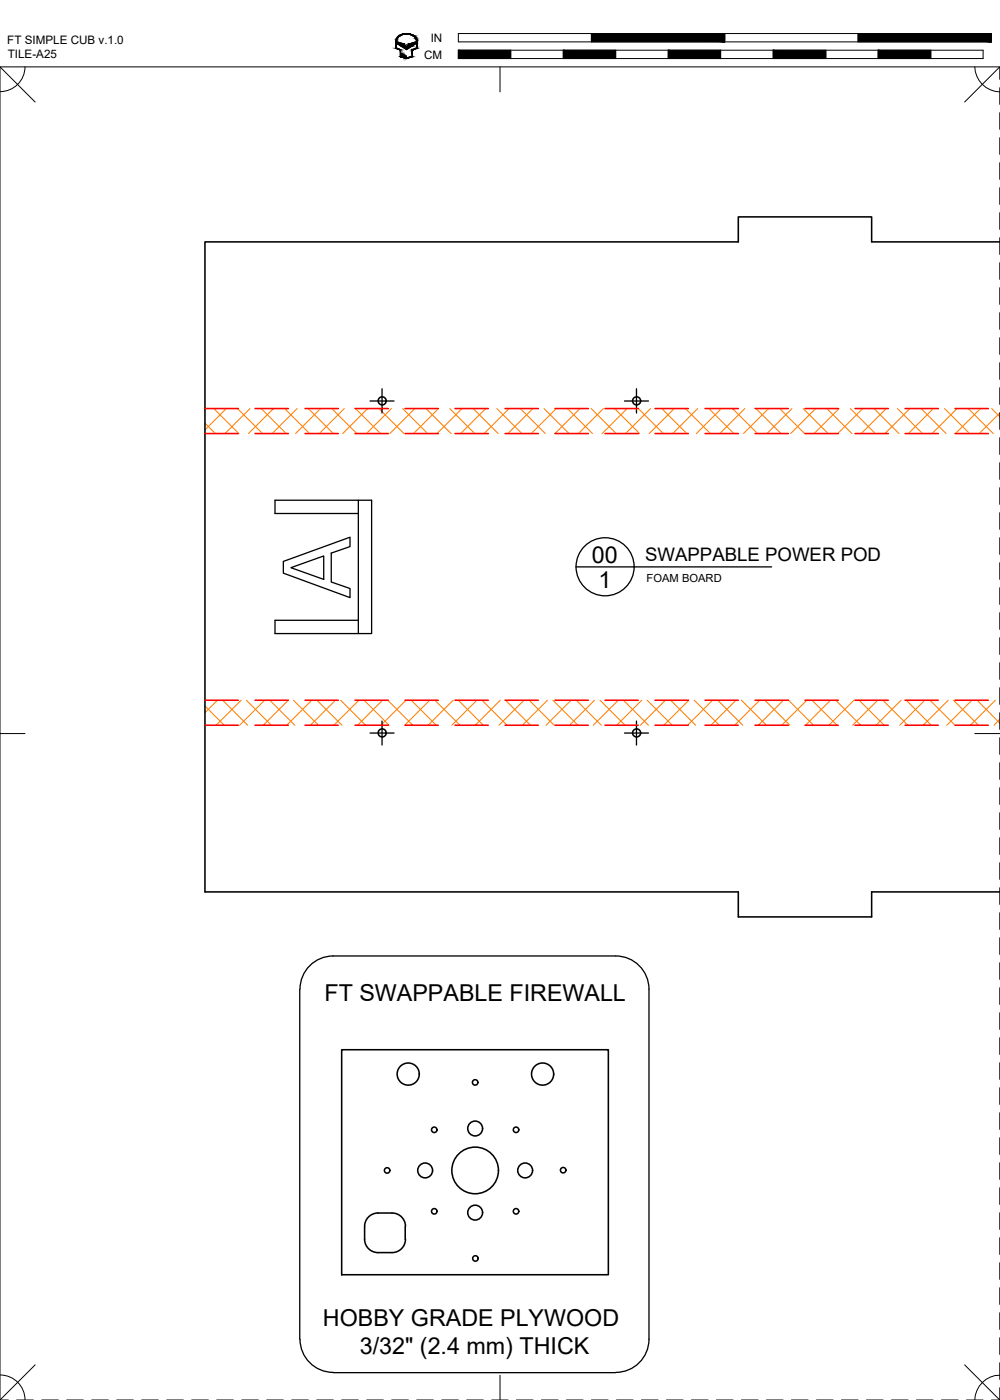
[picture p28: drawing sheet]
<svg xmlns="http://www.w3.org/2000/svg" width="190mm" height="267mm" viewBox="0 0 190 267" stroke-linecap="round" stroke-linejoin="round" font-family="sans-serif">
<defs><g id="words">
<g font-size="4.4">
<text x="112.8" y="107.2">00</text>
<text x="114" y="112">1</text>
<text x="61.8" y="190.6">FT SWAPPABLE FIREWALL</text>
<text x="61.5" y="252.6">HOBBY GRADE PLYWOOD</text>
<text x="68.6" y="257.9">3/32&quot; (2.4 mm) THICK</text>
</g>
<text font-size="3.5" x="122.9" y="106.9">SWAPPABLE POWER POD</text>
<g font-size="2.2">
<text x="1.4" y="8.4">FT SIMPLE CUB v.1.0</text>
<text x="1.5" y="11.1">TILE-A25</text>
<text x="80.8" y="11.2">CM</text>
<text x="82.1" y="8">IN</text>
</g>
<text font-size="2.1" x="123.2" y="110.9">FOAM BOARD</text>
</g></defs>
<!-- layer: 01 CUT -->
<g fill="none" stroke="#000" stroke-width=".3">
<path d="M190.5 46.1h-24.5v-4.8h-25.4v4.8h-101.6v123.8h101.6v4.8h25.4v-4.8h24.5M65.1 200h50.8v42.8h-50.8zM77.2 233.7v2.4M77.2 233.6a2.55 2.55 0 0 0-2.5-2.5h-2.7a2.55 2.55 0 0 0-2.5 2.5v2.5a2.55 2.55 0 0 0 2.5 2.5h2.7a2.55 2.55 0 0 0 2.5-2.5"/>
<circle cx="72.8" cy="76.4" r=".77"/>
<circle cx="121.3" cy="76.4" r=".77"/>
<circle cx="72.8" cy="139.6" r=".77"/>
<circle cx="121.3" cy="139.6" r=".77"/>
<circle cx="77.8" cy="204.6" r="2.11"/>
<circle cx="82.7" cy="215.2" r=".52"/>
<circle cx="90.5" cy="215" r="1.41"/>
<circle cx="90.5" cy="206.2" r=".52"/>
<circle cx="98.3" cy="215.2" r=".52"/>
<circle cx="103.4" cy="204.6" r="2.11"/>
<circle cx="73.7" cy="223" r=".52"/>
<circle cx="81" cy="223" r="1.41"/>
<circle cx="82.7" cy="230.8" r=".52"/>
<circle cx="90.5" cy="223" r="4.4"/>
<circle cx="90.5" cy="231" r="1.41"/>
<circle cx="90.6" cy="239.7" r=".52"/>
<circle cx="98.3" cy="230.8" r=".52"/>
<circle cx="100" cy="223" r="1.41"/>
<circle cx="107.3" cy="222.9" r=".52"/>
</g>
<!-- layer: 23 NOTES -->
<g fill="none" stroke="#000" stroke-width=".25">
<path d="M68.3 97.8h-15.9v-2.5h18.4v25.4h-18.4v-2.5h15.9M68.3 95.3v25.4M54 107l12.7-4.7v1.8l-3.6 1.3v5.5l3.6 1.2v1.7l-12.7-4.6zM55.4 108.1l6.3-2.2v4.5zM109.7 108h37.3M57.1 188.5v66.6M63.5 182.1h53.8a6.3 6.3 0 0 1 6.3 6.3v66.7a6.3 6.3 0 0 1-6.3 6.3M63.5 182.1a6.3 6.3 0 0 0-6.3 6.3M57.2 255.1a6.3 6.3 0 0 0 6.3 6.3M63.5 261.5h53.8"/>
<circle cx="115.3" cy="108" r="5.5"/>
</g>
<!-- layer: 06 CAVITY -->
<g fill="none" stroke="#ff7f00" stroke-width=".2">
<path d="M40.7 77.8l4.8 4.8M43.1 77.8l-4.1 4.1M45.2 77.8l4.8 4.8M47.6 77.8l-4.7 4.8M49.8 77.8l4.7 4.8M52.1 77.8l-4.8 4.8M54.2 77.8l4.8 4.8M56.6 77.8l-4.8 4.8M58.7 77.8l4.8 4.8M61.1 77.8l-4.8 4.8M63.2 77.8l4.8 4.8M65.6 77.8l-4.8 4.8"/>
<path d="M67.7 77.8l4.8 4.8M70.1 77.8l-4.8 4.8M72.2 77.8l4.7 4.8M74.6 77.8l-4.8 4.8M76.7 77.8l4.8 4.8M79 77.8l-4.7 4.8M81.2 77.8l4.7 4.8M83.5 77.8l-4.7 4.8M85.7 77.8l4.7 4.8M88 77.8l-4.8 4.8M90.1 77.8l4.8 4.8M92.5 77.8l-4.7 4.8"/>
<path d="M94.7 77.8l4.7 4.8M97 77.8l-4.8 4.8M99.1 77.8l4.8 4.8M101.5 77.8l-4.8 4.8M103.6 77.8l4.8 4.8M106 77.8l-4.8 4.8M108.1 77.8l4.8 4.8M110.5 77.8l-4.8 4.8M112.6 77.8l4.8 4.8M114.9 77.8l-4.7 4.8M117.1 77.8l4.7 4.8M119.5 77.8l-4.8 4.8"/>
<path d="M121.6 77.8l4.8 4.8M123.9 77.8l-4.7 4.8M126.1 77.8l4.7 4.8M128.4 77.8l-4.7 4.8M130.6 77.8l4.7 4.8M132.9 77.8l-4.8 4.8M135 77.8l4.8 4.8M137.4 77.8l-4.7 4.8M139.6 77.8l4.7 4.8M141.9 77.8l-4.8 4.8M144 77.8l4.8 4.8M146.4 77.8l-4.8 4.8"/>
<path d="M148.5 77.8l4.8 4.8M150.9 77.8l-4.8 4.8M153 77.8l4.8 4.8M155.4 77.8l-4.8 4.8M157.5 77.8l4.8 4.8M159.8 77.8l-4.7 4.8M162 77.8l4.7 4.8M164.4 77.8l-4.8 4.8M166.5 77.8l4.8 4.8M168.8 77.8l-4.7 4.8M171 77.8l4.7 4.8M173.3 77.8l-4.7 4.8"/>
<path d="M175.5 77.8l4.7 4.8M177.8 77.8l-4.8 4.8M179.9 77.8l4.8 4.8M182.3 77.8l-4.7 4.8M184.5 77.8l4.7 4.8M186.8 77.8l-4.8 4.8M188.9 77.8l1.6 1.6M190.5 78.7l-4 3.9M39 80.6l2 2M39 134.5l3.7 3.7M41.4 133.4l-2.4 2.4M42.4 133.4l4.8 4.8"/>
<path d="M45.9 133.4l-4.7 4.8M46.9 133.4l4.8 4.8M50.4 133.4l-4.8 4.8M51.4 133.4l4.8 4.8M54.9 133.4l-4.7 4.8M55.9 133.4l4.8 4.8M59.4 133.4l-4.8 4.8M60.4 133.4l4.7 4.8M63.9 133.4l-4.8 4.8M64.9 133.4l4.8 4.8M68.4 133.4l-4.8 4.8M69.4 133.4l4.7 4.8"/>
<path d="M72.9 133.4l-4.8 4.8M73.9 133.4l4.7 4.8M77.3 133.4l-4.7 4.8M78.3 133.4l4.8 4.8M81.9 133.4l-4.8 4.8M82.9 133.4l4.7 4.8M86.3 133.4l-4.7 4.8M87.3 133.4l4.8 4.8M90.8 133.4l-4.7 4.8M91.8 133.4l4.8 4.8M95.3 133.4l-4.8 4.8M96.3 133.4l4.8 4.8"/>
<path d="M99.8 133.4l-4.7 4.8M100.8 133.4l4.8 4.8M104.3 133.4l-4.8 4.8M105.3 133.4l4.8 4.8M108.8 133.4l-4.8 4.8M109.8 133.4l4.8 4.8M113.3 133.4l-4.8 4.8M114.3 133.4l4.8 4.8M117.8 133.4l-4.8 4.8M118.8 133.4l4.7 4.8M122.2 133.4l-4.7 4.8M123.3 133.4l4.7 4.8"/>
<path d="M126.8 133.4l-4.8 4.8M127.7 133.4l4.8 4.8M131.2 133.4l-4.7 4.8M132.3 133.4l4.7 4.8M135.7 133.4l-4.7 4.8M136.7 133.4l4.8 4.8M140.2 133.4l-4.8 4.8M141.2 133.4l4.8 4.8M144.7 133.4l-4.7 4.8M145.7 133.4l4.8 4.8M149.2 133.4l-4.7 4.8M150.2 133.4l4.8 4.8"/>
<path d="M153.7 133.4l-4.8 4.8M154.7 133.4l4.8 4.8M158.2 133.4l-4.8 4.8M159.2 133.4l4.8 4.8M162.7 133.4l-4.8 4.8M163.7 133.4l4.7 4.8M167.2 133.4l-4.8 4.8M168.2 133.4l4.7 4.8M171.7 133.4l-4.8 4.8M172.6 133.4l4.8 4.8M176.2 133.4l-4.8 4.8M177.2 133.4l4.7 4.8"/>
<path d="M180.6 133.4l-4.7 4.8M181.6 133.4l4.8 4.8M185.1 133.4l-4.7 4.8M186.1 133.4l4.4 4.4M189.6 133.4l-4.7 4.8M190.5 137l-1.1 1.2"/>
</g>
<!-- layer: 24 DIMENSIONS -->
<path d="M70.5 76.4h4.6M72.8 74.1v4.6M119 76.4h4.5M121.2 74.1v4.6M70.5 139.6h4.6M72.8 137.4v4.5M119 139.6h4.5M121.2 137.4v4.5" fill="none" stroke="#000" stroke-width=".25"/>
<!-- layer: 02 SCORE -->
<g fill="none" stroke="#f00" stroke-width=".3">
<path d="M39 77.8h6.4M48.6 77.8h6.3M58.1 77.8h6.3M67.6 77.8h6.4M77.1 77.8h6.4M86.7 77.8h6.3M96.2 77.8h6.3M105.7 77.8h6.4M115.2 77.8h6.4M124.8 77.8h6.3M134.3 77.8h6.3M143.8 77.8h6.4"/>
<path d="M153.3 77.8h6.4M162.9 77.8h6.3M172.4 77.8h6.3M181.9 77.8h6.4M39 82.6h6.4M48.6 82.6h6.3M58.1 82.6h6.3M67.6 82.6h6.4M77.1 82.6h6.4M86.7 82.6h6.3M96.2 82.6h6.3M105.7 82.6h6.4"/>
<path d="M115.2 82.6h6.4M124.8 82.6h6.3M134.3 82.6h6.3M143.8 82.6h6.4M153.3 82.6h6.4M162.9 82.6h6.3M172.4 82.6h6.3M181.9 82.6h6.4M39 133.4h6.4M39 138.2h6.4M48.6 133.4h6.3M48.6 138.2h6.3"/>
<path d="M58.1 133.4h6.3M58.1 138.2h6.3M67.6 133.4h6.4M67.6 138.2h6.4M77.1 133.4h6.4M77.1 138.2h6.4M86.7 133.4h6.3M86.7 138.2h6.3M96.2 133.4h6.3M96.2 138.2h6.3M105.7 133.4h6.4M105.7 138.2h6.4"/>
<path d="M115.2 133.4h6.4M115.2 138.2h6.4M124.8 133.4h6.3M124.8 138.2h6.3M134.3 133.4h6.3M134.3 138.2h6.3M143.8 133.4h6.4M143.8 138.2h6.4M153.3 133.4h6.4M153.3 138.2h6.4M162.9 133.4h6.3M162.9 138.2h6.3"/>
<path d="M172.4 133.4h6.3M172.4 138.2h6.3M181.9 133.4h6.4M181.9 138.2h6.4"/>
</g>
<!-- layer: 22 TILED -->
<g fill="none" stroke="#000" stroke-width=".19">
<path d="M0 12.7l6.7 6.7M4.8 12.7a4.7 4.7 0 0 1-4.8 4.8M75.6 7.9a2 2 0 0 1 3.2-1l.5 .6 .1 1.7-.9 .3v1.3l-1.1 .2-.1-.3v.3h-.2v-.4h-.1v.3h-.1v-.5h-.1v.5l-.2-.1v-.6h-.1v.6h-.1v-1.3l-.9-.3v-1.3M75.7 8l1.3 .4 .2 .4h.4l.2-.4 1.4-.4v.3l-1.8 1.2-1.7-1.2zM75.8 7a2.26 2.26 0 0 1 3.6 .6l.1 1.6-.9 .4v1.2l-1.2 .4-1.1-.4v-1.3l-.9-.3a2.64 2.64 0 0 1 .4-2.2zM87.3 6.4h101.6v1.6h-101.6zM87.3 9.6h100v1.6h-100zM95.3 12.7v4.8M97.3 9.6v1.6M107.3 9.6v1.6M112.7 6.4v1.6M117.3 9.6v1.6"/>
<path d="M127.3 9.6v1.6M137.3 9.6v1.6M138.1 6.4v1.6M147.3 9.6v1.6M157.3 9.6v1.6M163.5 6.4v1.6M167.3 9.6v1.6M177.3 9.6v1.6M185.7 12.7a4.9 4.9 0 0 0 4.8 4.8M190.5 15.1v-2.4h-190.5v254M190.5 12.7l-6.7 6.7M190.5 16.7v3.2"/>
<path d="M190.5 21.5v3.1M190.5 26.2v3.2M190.5 31v3.2M190.5 35.8v3.1M190.5 40.5v3.2M190.5 45.3v3.2M190.5 50v3.2M190.5 54.8v3.2M190.5 59.6v3.1M190.5 64.3v3.2M190.5 69.1v3.2M190.5 73.9v3.1"/>
<path d="M190.5 78.6v3.2M190.5 83.4v3.2M190.5 88.1v3.2M190.5 92.9v3.2M190.5 97.7v3.1M190.5 102.4v3.2M190.5 107.2v3.2M190.5 112v3.1M190.5 116.7v3.2M0 139.7h4.8M185.7 139.7h4.8M190.5 121.5v3.2"/>
<path d="M190.5 126.3v3.1M190.5 131v3.2M190.5 135.8v3.2M190.5 140.5v3.2M190.5 145.3v3.2M190.5 150.1v3.1M190.5 154.8v3.2M190.5 159.6v3.2M190.5 164.4v3.1M190.5 169.1v3.2M190.5 173.9v3.2M190.5 178.6v3.2"/>
<path d="M190.5 183.4v3.2M190.5 188.2v3.1M190.5 192.9v3.2M190.5 197.7v3.2M190.5 202.5v3.1M190.5 207.2v3.2M190.5 212v3.2M190.5 216.7v3.2M190.5 221.5v3.2M190.5 226.3v3.1M190.5 231v3.2M190.5 235.8v3.2"/>
<path d="M190.5 240.6v3.1M190.5 245.3v3.2M190.5 250.1v3.2M190.5 254.8v3.2M190.5 259.6v3.2M0 266.7h1.6M0 261.9a4.7 4.7 0 0 1 4.8 4.8M3.2 266.7h3.2M6.7 260l-6.7 6.7M7.9 266.7h3.2M12.7 266.7h3.2M17.5 266.7h3.1"/>
<path d="M22.2 266.7h3.2M27 266.7h3.2M31.8 266.7h3.1M36.5 266.7h3.2M41.3 266.7h3.2M46 266.7h3.2M50.8 266.7h3.2M55.6 266.7h3.1M60.3 266.7h3.2M65.1 266.7h3.2M69.9 266.7h3.1M74.6 266.7h3.2"/>
<path d="M79.4 266.7h3.2M84.1 266.7h3.2M88.9 266.7h3.2M93.7 266.7h3.1M95.3 262v4.7M98.4 266.7h3.2M103.1 266.7h3.2M107.9 266.7h3.2M112.7 266.7h3.1M117.4 266.7h3.2M122.2 266.7h3.2M127 266.7h3.1"/>
<path d="M131.7 266.7h3.2M136.5 266.7h3.2M141.2 266.7h3.2M146 266.7h3.2M150.8 266.7h3.1M155.5 266.7h3.2M160.3 266.7h3.2M165.1 266.7h3.1M169.8 266.7h3.2M174.6 266.7h3.2M179.3 266.7h3.2M183.8 260l6.7 6.7"/>
<path d="M184.1 266.7h3.2M188.9 266.7h1.6M190.5 262a4.8 4.8 0 0 0-4.8 4.7M190.5 264.4v2.3"/>
</g>
<g fill="#000" stroke="#000" stroke-width=".19">
<path d="M75.7 8l1.1 .3h-1.1zM76.4 8.8h2.1l-1.1 .7zM77 11h.8l-.4 .2zM77 6.4h.8zM78 8.3l1.2-.3v.3z"/>
<path d="M75.4 7.9l.1 1.3v-1.3zM75.4 7.9l.1 1.3h-.1z"/>
<path d="M75.4 9.2h.3zM75.4 9.2h.3z"/>
<path d="M75.5 7.6l.1 .1zM75.5 7.6l.1 .1z"/>
<path d="M75.5 7.7v.2l.1-.2zM75.5 7.7v.2h-.1z"/>
<path d="M75.6 7.4v.2l.1-.2zM75.6 7.4l-.1 .2z"/>
<path d="M75.6 7.3h.1zM75.6 7.3l.1 .1z"/>
<path d="M75.4 9.2l1 .3zM75.4 9.2l1 .3z"/>
<path d="M75.7 7.1v.2l.1-.2zM75.7 7.1v.2h-.1z"/>
<path d="M75.8 7v.1l.1-.1zM75.8 7l-.1 .1z"/>
<path d="M75.9 6.9v.1l.1-.1zM75.8 7l.1-.1z"/>
<path d="M76 6.8v.1l.2-.1zM76 6.8l-.1 .1z"/>
<path d="M76.1 6.7l.1 .1 .1-.1zM76 6.8l.1-.1 .1 .1z"/>
<path d="M76.1 9.5h.3zM76.1 9.5h.3z"/>
<path d="M76.3 9.5l.1 1.3v-1.3zM76.3 9.5l.1 1.3h-.1z"/>
<path d="M76.3 10.8h.1zM76.3 10.8h.1z"/>
<path d="M76.5 10.8h.1zM76.5 10.8h.1z"/>
<path d="M76.3 10.8h.2zM76.3 10.8h.2z"/>
<path d="M76.3 6.6v.1l.2-.1zM76.1 6.7l.2-.1z"/>
<path d="M76.4 6.6h.2zM76.3 6.6h.2z"/>
<path d="M76.5 10.2l.1 .6v-.6zM76.5 10.2l.1 .6h-.1z"/>
<path d="M76.3 10.8h.3zM76.3 10.8h.3zM76.3 10.8h.3zM76.3 10.8h.3z"/>
<path d="M76.3 10.8h.3zM76.3 10.8h.3z"/>
<path d="M76.3 10.8l.5 .1zM76.3 10.8l.5 .1z"/>
<path d="M75.7 8.3l1.3 .1zM75.7 8.3l1.3 .1z"/>
<path d="M76.6 6.5v.1l.3-.1zM76.4 6.6l.2-.1z"/>
<path d="M76.8 10.4l.1 .4v-.4zM76.8 10.4l.1 .4h-.1z"/>
<path d="M76.8 10.8l.1 .1zM76.8 10.8l.1 .1z"/>
<path d="M76.4 10.9h.5zM76.4 10.9h.5z"/>
<path d="M76.5 10.9h.5zM76.5 10.9h.5z"/>
<path d="M77 10.9h.1zM77 10.9h.1z"/>
<path d="M75.8 8.4l1.2 .2v-.2zM75.8 8.4l1.2 .2h-.9z"/>
<path d="M76.1 8.6l1.1 .2-.2-.2zM76.1 8.6l1.1 .2h-.8z"/>
<path d="M76.6 6.5h.5zM76.6 6.5h.3z"/>
<path d="M77 10.6l.1 .3v-.3zM77 10.6l.1 .3h-.1z"/>
<path d="M76.7 10.9l.4 .1zM76.7 10.9l.4 .1z"/>
<path d="M76.8 11h.5zM76.8 11h.5z"/>
<path d="M76.7 6.5h.5zM76.6 6.5h.5z"/>
<path d="M77.3 10.7l.1 .3zM77.3 10.7l.1 .3z"/>
<path d="M77.3 11h.1zM77.3 11h.1z"/>
<path d="M76.9 11h.5zM76.9 11h.5z"/>
<path d="M77 6.4l1.1 .1zM76.7 6.5l.3-.1 1.1 .1z"/>
<path d="M77.5 11h.4zM77.4 11h.4z"/>
<path d="M77.6 6.5h.6zM77.6 6.5h.6z"/>
<path d="M77.7 6.5h.6zM77.7 6.5h.6z"/>
<path d="M78 6.5l.5 .1zM78 6.5l.5 .1z"/>
<path d="M78.3 6.6h.2zM78.3 6.6h.2z"/>
<path d="M78.3 6.6l.5 .1zM78.3 6.6l.5 .1z"/>
<path d="M78.5 9.6l.1 1.2v-1.2zM78.5 9.6l.1 1.2h-.1z"/>
<path d="M78.5 10.8h.1zM78.2 10.8h.4z"/>
<path d="M77.9 11l.7-.2h-.4zM77.5 11l.7-.2-.3 .2z"/>
<path d="M78.6 6.7l.3 .1zM78.6 6.7l.3 .1z"/>
<path d="M78.5 9.5l.1 .1 .2-.1zM78.5 9.5l.1 .1z"/>
<path d="M77.8 8.6l.7 .2 .3-.2zM77.6 8.8l.2-.2 .7 .2z"/>
<path d="M78.7 6.8l.3 .1zM78.7 6.8l.3 .1z"/>
<path d="M78.9 6.9l.2 .1zM78.9 6.9l.2 .1z"/>
<path d="M77.8 8.4l1 .2 .3-.2zM77.8 8.4l1 .2h-1z"/>
<path d="M79 7l.2 .1zM79 7l.2 .1z"/>
<path d="M79.1 7.1l.2 .2zM79.1 7.1l.2 .2z"/>
<path d="M78 8.3h1.2zM77.8 8.4h1.3z"/>
<path d="M79.2 7.3l.1 .1zM79.2 7.3l.1 .1z"/>
<path d="M79.2 7.4l.2 .2zM79.2 7.4l.2 .2z"/>
<path d="M79.3 7.6l.1 .1zM79.3 7.6l.1 .1z"/>
<path d="M79.3 7.7l.2 .2zM79.3 7.7l.2 .2z"/>
<path d="M79.4 7.9l.1 1.3v-1.3zM79.4 7.9l.1 1.3h-.1z"/>
<path d="M79.4 9.2h.1zM79.2 9.2h.3z"/>
<path d="M78.8 9.5l.7-.3h-.3zM78.5 9.5l.7-.3-.4 .3z"/>
<path d="M87.3 9.6l10 1.6v-1.6zM87.3 9.6l10 1.6h-10z"/>
<path d="M107.3 9.6l10 1.6v-1.6zM107.3 9.6l10 1.6h-10z"/>
<path d="M127.3 9.6l10 1.6v-1.6zM127.3 9.6l10 1.6h-10z"/>
<path d="M112.7 6.4l25.4 1.6v-1.6zM112.7 6.4l25.4 1.6h-25.4z"/>
<path d="M147.3 9.6l10 1.6v-1.6zM147.3 9.6l10 1.6h-10z"/>
<path d="M167.3 9.6l10 1.6v-1.6zM167.3 9.6l10 1.6h-10z"/>
<path d="M163.5 6.4l25.4 1.6v-1.6zM163.5 6.4l25.4 1.6h-25.4z"/>
</g>
<use href="#words"/>
</svg>
